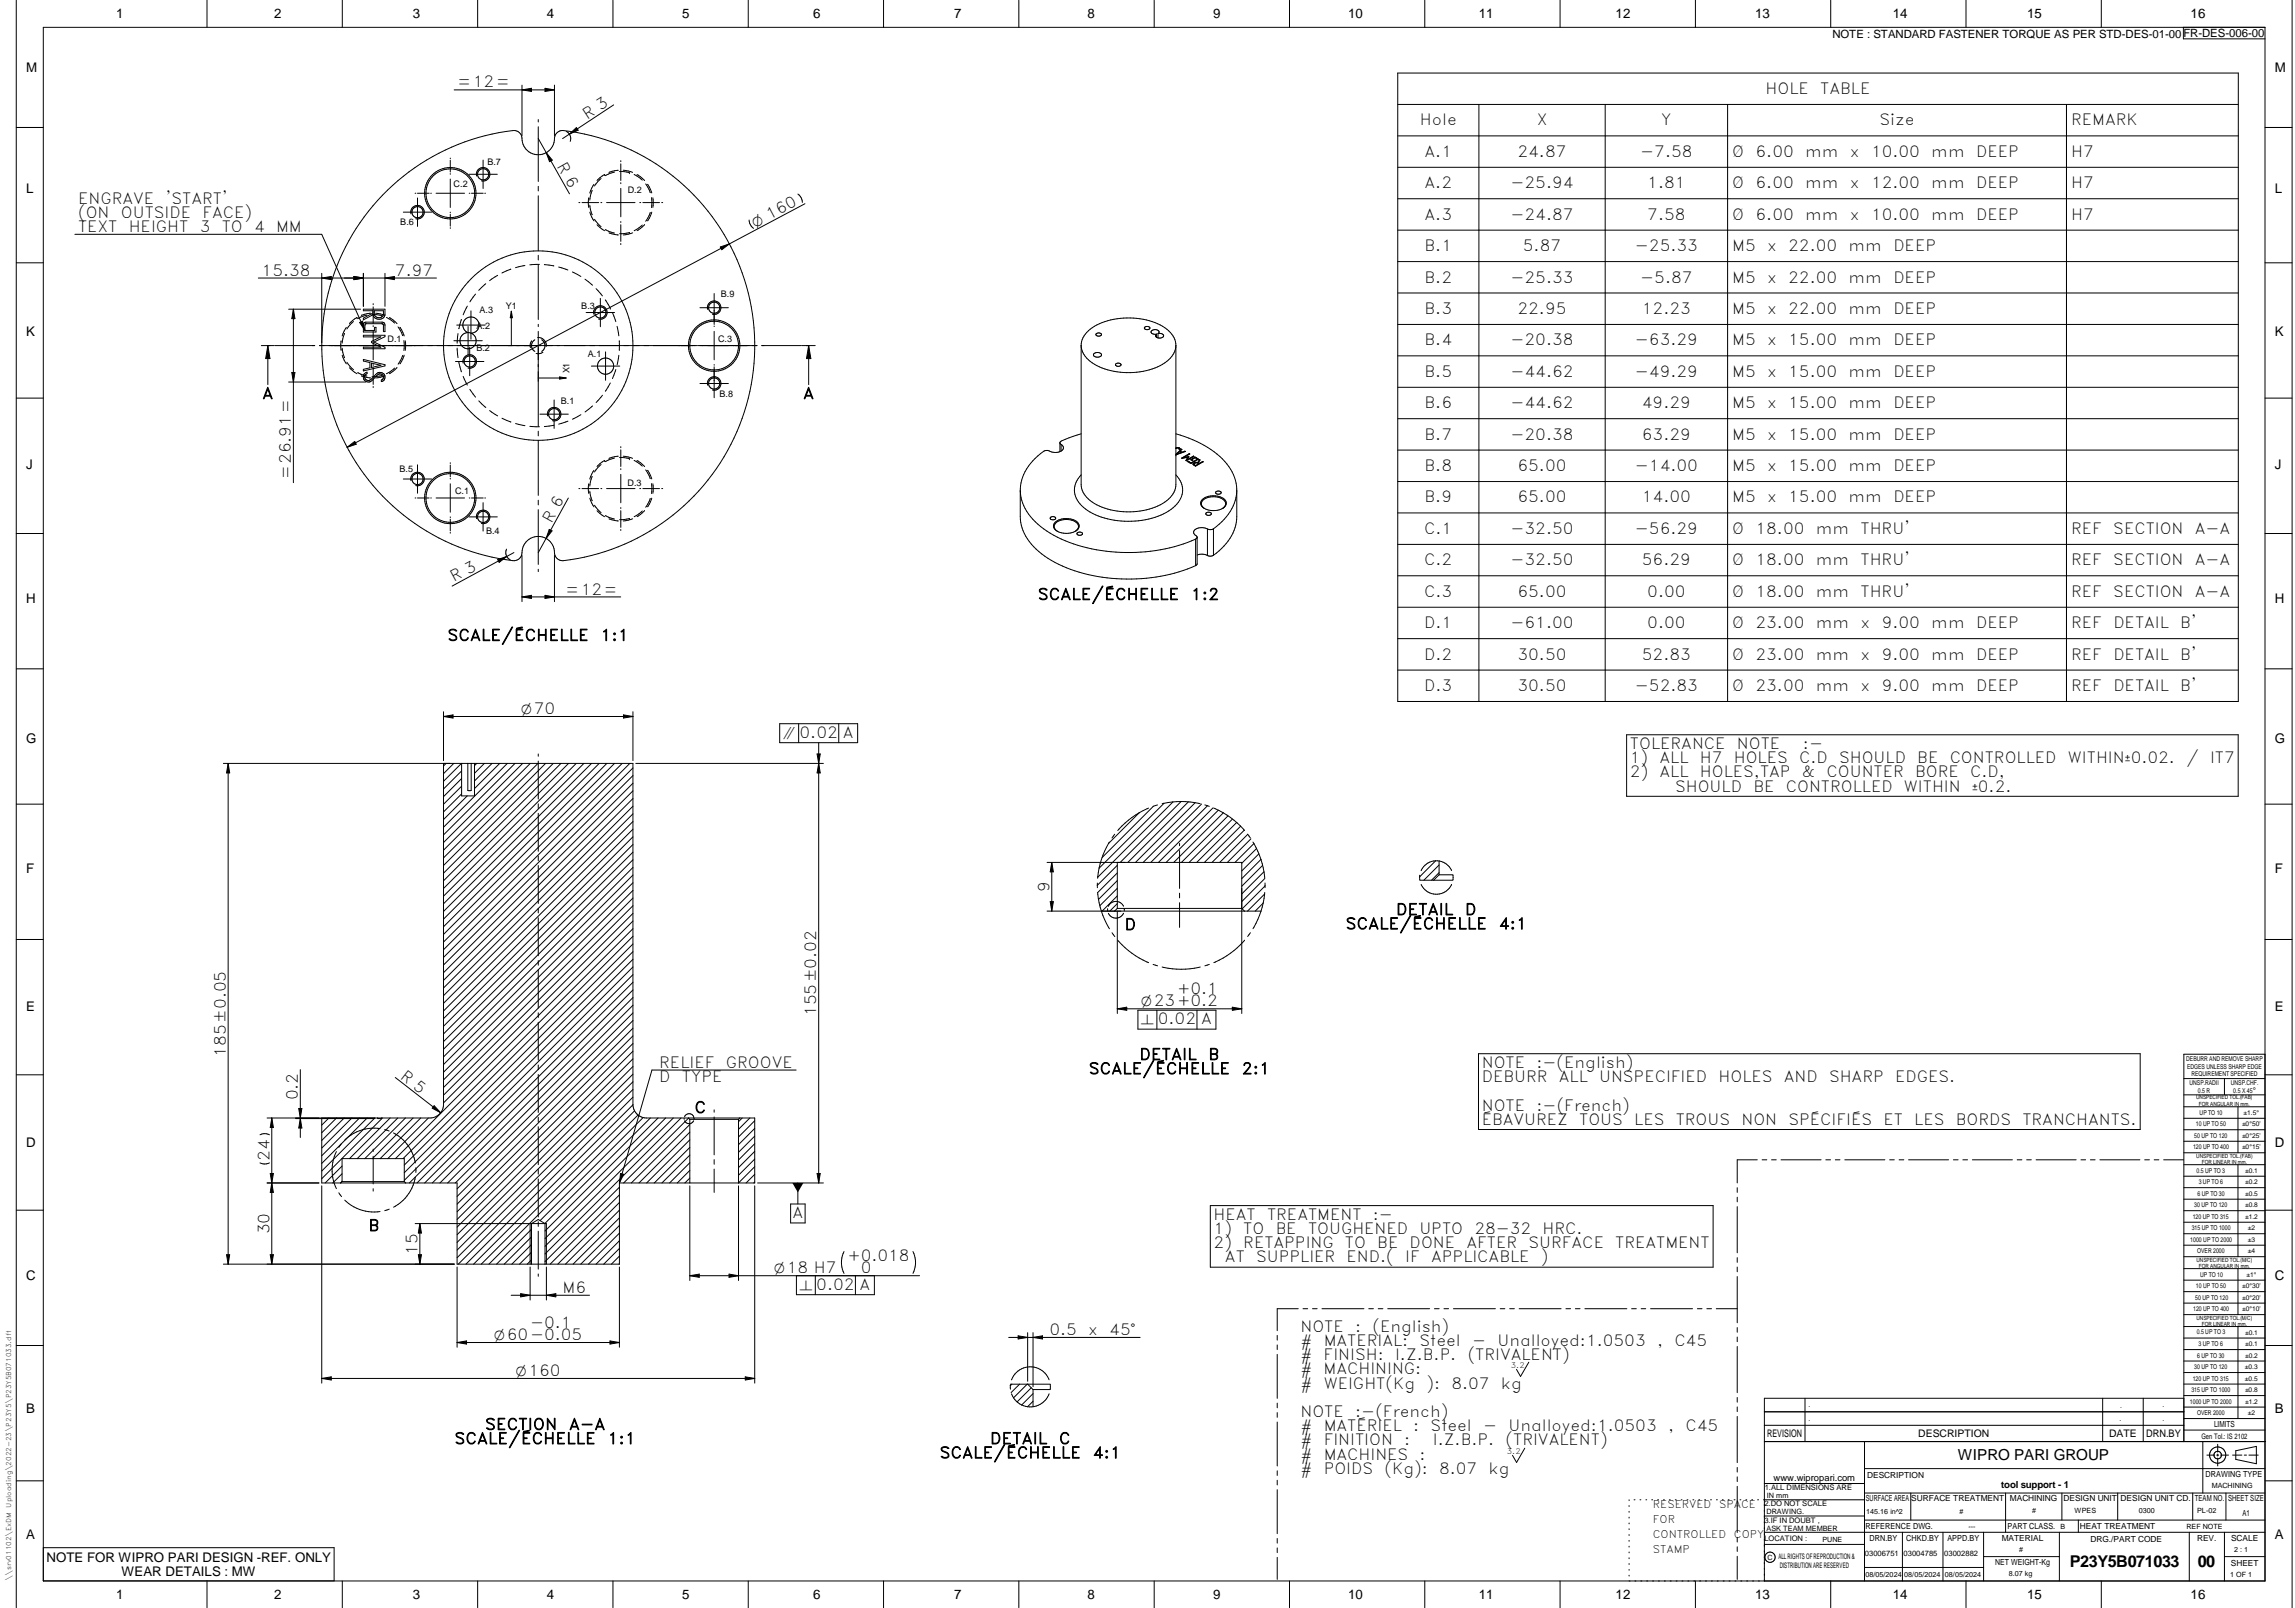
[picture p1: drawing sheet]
<svg xmlns="http://www.w3.org/2000/svg" width="848mm" height="594mm" viewBox="0 0 848 594" stroke-linecap="round" stroke-linejoin="round" font-family="sans-serif">
<defs><g id="words">
<g font-size="6">
<text x="764.9" y="579">P23Y5B071033</text>
<text x="812.1" y="578.9">00</text>
</g>
<g font-size="5.7">
<text x="169.1" y="32.3">=12=</text>
<text x="652.5" y="34.7">HOLE</text>
<text x="672.7" y="34.7">TABLE</text>
<text x="216.9" y="44.2" transform="rotate(-33 216.9 44.2)">R 3</text>
<text x="524.7" y="46.3">Hole</text>
<text x="567.9" y="46.3">X</text>
<text x="613.9" y="46.3">Y</text>
<text x="694.5" y="46.3">Size</text>
<text x="765.4" y="46.3">REMARK</text>
<text x="526.4" y="57.9">A.1</text>
<text x="560.8" y="57.9">24.87</text>
<text x="606.1" y="57.9">-7.58</text>
<text x="640.1" y="57.9">Ø</text>
<text x="648.7" y="57.9">6.00</text>
<text x="667" y="57.9">mm</text>
<text x="683.6" y="57.9">x</text>
<text x="691.4" y="57.9">10.00</text>
<text x="713.6" y="57.9">mm</text>
<text x="730.2" y="57.9">DEEP</text>
<text x="765.4" y="57.9">H7</text>
<text x="205.7" y="61.4" transform="rotate(61 205.7 61.4)">R 6</text>
<text x="526.4" y="69.5">A.2</text>
<text x="558.2" y="69.5">-25.94</text>
<text x="608.7" y="69.5">1.81</text>
<text x="640.1" y="69.5">Ø</text>
<text x="648.7" y="69.5">6.00</text>
<text x="667" y="69.5">mm</text>
<text x="683.6" y="69.5">x</text>
<text x="691.4" y="69.5">12.00</text>
<text x="713.6" y="69.5">mm</text>
<text x="730.2" y="69.5">DEEP</text>
<text x="765.4" y="69.5">H7</text>
<text x="28.9" y="75.2">ENGRAVE</text>
<text x="61.2" y="75.2">'START'</text>
<text x="28.9" y="80.5">(ON</text>
<text x="44.7" y="80.5">OUTSIDE</text>
<text x="74.8" y="80.5">FACE)</text>
<text x="526.4" y="81.2">A.3</text>
<text x="558.2" y="81.2">-24.87</text>
<text x="608.7" y="81.2">7.58</text>
<text x="640.1" y="81.2">Ø</text>
<text x="648.7" y="81.2">6.00</text>
<text x="667" y="81.2">mm</text>
<text x="683.6" y="81.2">x</text>
<text x="691.4" y="81.2">10.00</text>
<text x="713.6" y="81.2">mm</text>
<text x="730.2" y="81.2">DEEP</text>
<text x="765.4" y="81.2">H7</text>
<text x="28.9" y="85.7">TEXT</text>
<text x="47.6" y="85.7">HEIGHT</text>
<text x="73.8" y="85.7">3</text>
<text x="81.9" y="85.7">TO</text>
<text x="93.9" y="85.7">4</text>
<text x="102" y="85.7">MM</text>
<text x="526.4" y="92.8">B.1</text>
<text x="562.8" y="92.8">5.87</text>
<text x="604.2" y="92.8">-25.33</text>
<text x="640.1" y="92.8">M5</text>
<text x="653" y="92.8">x</text>
<text x="660.8" y="92.8">22.00</text>
<text x="683.1" y="92.8">mm</text>
<text x="699.7" y="92.8">DEEP</text>
<text x="96.7" y="101.9">15.38</text>
<text x="146" y="101.9">7.97</text>
<text x="526.4" y="104.4">B.2</text>
<text x="558.2" y="104.4">-25.33</text>
<text x="606.1" y="104.4">-5.87</text>
<text x="640.1" y="104.4">M5</text>
<text x="653" y="104.4">x</text>
<text x="660.8" y="104.4">22.00</text>
<text x="683.1" y="104.4">mm</text>
<text x="699.7" y="104.4">DEEP</text>
<text x="526.4" y="116">B.3</text>
<text x="560.8" y="116">22.95</text>
<text x="606.8" y="116">12.23</text>
<text x="640.1" y="116">M5</text>
<text x="653" y="116">x</text>
<text x="660.8" y="116">22.00</text>
<text x="683.1" y="116">mm</text>
<text x="699.7" y="116">DEEP</text>
<text x="526.4" y="127.6">B.4</text>
<text x="558.2" y="127.6">-20.38</text>
<text x="604.2" y="127.6">-63.29</text>
<text x="640.1" y="127.6">M5</text>
<text x="653" y="127.6">x</text>
<text x="660.8" y="127.6">15.00</text>
<text x="683.1" y="127.6">mm</text>
<text x="699.7" y="127.6">DEEP</text>
<text x="526.4" y="139.2">B.5</text>
<text x="558.2" y="139.2">-44.62</text>
<text x="604.2" y="139.2">-49.29</text>
<text x="640.1" y="139.2">M5</text>
<text x="653" y="139.2">x</text>
<text x="660.8" y="139.2">15.00</text>
<text x="683.1" y="139.2">mm</text>
<text x="699.7" y="139.2">DEEP</text>
<text x="96.9" y="147.3">A</text>
<text x="296.8" y="147.3">A</text>
<text x="526.4" y="150.8">B.6</text>
<text x="558.2" y="150.8">-44.62</text>
<text x="606.8" y="150.8">49.29</text>
<text x="640.1" y="150.8">M5</text>
<text x="653" y="150.8">x</text>
<text x="660.8" y="150.8">15.00</text>
<text x="683.1" y="150.8">mm</text>
<text x="699.7" y="150.8">DEEP</text>
<text x="526.4" y="162.4">B.7</text>
<text x="558.2" y="162.4">-20.38</text>
<text x="606.8" y="162.4">63.29</text>
<text x="640.1" y="162.4">M5</text>
<text x="653" y="162.4">x</text>
<text x="660.8" y="162.4">15.00</text>
<text x="683.1" y="162.4">mm</text>
<text x="699.7" y="162.4">DEEP</text>
<text x="107.5" y="177.1" transform="rotate(-90 107.5 177.1)">=26.91=</text>
<text x="526.4" y="174">B.8</text>
<text x="560.8" y="174">65.00</text>
<text x="604.2" y="174">-14.00</text>
<text x="640.1" y="174">M5</text>
<text x="653" y="174">x</text>
<text x="660.8" y="174">15.00</text>
<text x="683.1" y="174">mm</text>
<text x="699.7" y="174">DEEP</text>
<text x="526.4" y="185.6">B.9</text>
<text x="560.8" y="185.6">65.00</text>
<text x="606.8" y="185.6">14.00</text>
<text x="640.1" y="185.6">M5</text>
<text x="653" y="185.6">x</text>
<text x="660.8" y="185.6">15.00</text>
<text x="683.1" y="185.6">mm</text>
<text x="699.7" y="185.6">DEEP</text>
<text x="203.8" y="193.4" transform="rotate(-61 203.8 193.4)">R 6</text>
<text x="526.3" y="197.2">C.1</text>
<text x="558.2" y="197.2">-32.50</text>
<text x="604.2" y="197.2">-56.29</text>
<text x="640.1" y="197.2">Ø</text>
<text x="648.7" y="197.2">18.00</text>
<text x="671" y="197.2">mm</text>
<text x="687.6" y="197.2">THRU'</text>
<text x="765.4" y="197.2">REF</text>
<text x="780.9" y="197.2">SECTION</text>
<text x="811.1" y="197.2">A-A</text>
<text x="526.3" y="208.9">C.2</text>
<text x="558.2" y="208.9">-32.50</text>
<text x="606.8" y="208.9">56.29</text>
<text x="640.1" y="208.9">Ø</text>
<text x="648.7" y="208.9">18.00</text>
<text x="671" y="208.9">mm</text>
<text x="687.6" y="208.9">THRU'</text>
<text x="765.4" y="208.9">REF</text>
<text x="780.9" y="208.9">SECTION</text>
<text x="811.1" y="208.9">A-A</text>
<text x="167.7" y="215.2" transform="rotate(-28 167.7 215.2)">R 3</text>
<text x="208.9" y="219.6">=12=</text>
<text x="383.5" y="221.6">SCALE/ÉCHELLE</text>
<text x="440.1" y="221.6">1:2</text>
<text x="526.3" y="220.5">C.3</text>
<text x="560.8" y="220.5">65.00</text>
<text x="608.7" y="220.5">0.00</text>
<text x="640.1" y="220.5">Ø</text>
<text x="648.7" y="220.5">18.00</text>
<text x="671" y="220.5">mm</text>
<text x="687.6" y="220.5">THRU'</text>
<text x="765.4" y="220.5">REF</text>
<text x="780.9" y="220.5">SECTION</text>
<text x="811.1" y="220.5">A-A</text>
<text x="526.3" y="232.1">D.1</text>
<text x="558.2" y="232.1">-61.00</text>
<text x="608.7" y="232.1">0.00</text>
<text x="640.1" y="232.1">Ø</text>
<text x="648.7" y="232.1">23.00</text>
<text x="671" y="232.1">mm</text>
<text x="687.6" y="232.1">x</text>
<text x="695.4" y="232.1">9.00</text>
<text x="713.7" y="232.1">mm</text>
<text x="730.3" y="232.1">DEEP</text>
<text x="765.4" y="232.1">REF</text>
<text x="781" y="232.1">DETAIL</text>
<text x="805.6" y="232.1">B'</text>
<text x="165.4" y="236.7">SCALE/ÉCHELLE</text>
<text x="221.9" y="236.7">1:1</text>
<text x="526.3" y="243.7">D.2</text>
<text x="560.8" y="243.7">30.50</text>
<text x="606.8" y="243.7">52.83</text>
<text x="640.1" y="243.7">Ø</text>
<text x="648.7" y="243.7">23.00</text>
<text x="671" y="243.7">mm</text>
<text x="687.6" y="243.7">x</text>
<text x="695.4" y="243.7">9.00</text>
<text x="713.7" y="243.7">mm</text>
<text x="730.3" y="243.7">DEEP</text>
<text x="765.4" y="243.7">REF</text>
<text x="781" y="243.7">DETAIL</text>
<text x="805.6" y="243.7">B'</text>
<text x="526.3" y="255.3">D.3</text>
<text x="560.8" y="255.3">30.50</text>
<text x="604.2" y="255.3">-52.83</text>
<text x="640.1" y="255.3">Ø</text>
<text x="648.7" y="255.3">23.00</text>
<text x="671" y="255.3">mm</text>
<text x="687.6" y="255.3">x</text>
<text x="695.4" y="255.3">9.00</text>
<text x="713.7" y="255.3">mm</text>
<text x="730.3" y="255.3">DEEP</text>
<text x="765.4" y="255.3">REF</text>
<text x="781" y="255.3">DETAIL</text>
<text x="805.6" y="255.3">B'</text>
<text x="295.5" y="272.6">0.02 A</text>
<text x="602.3" y="276.7">TOLERANCE</text>
<text x="602.3" y="282">1)</text>
<text x="613.3" y="282">ALL</text>
<text x="628.2" y="282">H7</text>
<text x="640.7" y="282">HOLES</text>
<text x="641.9" y="276.7">NOTE</text>
<text x="664.8" y="282">C.D</text>
<text x="666.2" y="276.7">:-</text>
<text x="679.6" y="282">SHOULD</text>
<text x="708.5" y="282">BE</text>
<text x="720.5" y="282">CONTROLLED</text>
<text x="764.2" y="282">WITHINu0.02.</text>
<text x="807.9" y="282">/</text>
<text x="816.7" y="282">IT7</text>
<text x="602.3" y="287.2">2)</text>
<text x="613.2" y="287.2">ALL</text>
<text x="628.1" y="287.2">HOLES,TAP</text>
<text x="665.9" y="287.2">&amp;</text>
<text x="675" y="287.2">COUNTER</text>
<text x="707.7" y="287.2">BORE</text>
<text x="728" y="287.2">C.D,</text>
<text x="619" y="292.5">SHOULD</text>
<text x="647.9" y="292.5">BE</text>
<text x="659.9" y="292.5">CONTROLLED</text>
<text x="703.6" y="292.5">WITHIN</text>
<text x="387.8" y="329.6" transform="rotate(-90 387.8 329.6)">9</text>
<text x="515.9" y="338">DETAIL</text>
<text x="541.4" y="338">D</text>
<text x="415.6" y="343.6">D</text>
<text x="497.2" y="343.3">SCALE/ÉCHELLE</text>
<text x="553.8" y="343.3">4:1</text>
<text x="435" y="367.3">+0.1</text>
<text x="301.6" y="375.4" transform="rotate(-90 301.6 375.4)">155±0.02</text>
<text x="427.9" y="378.5">0.02 A</text>
<text x="83.4" y="390.4" transform="rotate(-90 83.4 390.4)">185±0.05</text>
<text x="243.6" y="394.5">RELIEF</text>
<text x="268.3" y="394.5">GROOVE</text>
<text x="421" y="391.6">DETAIL</text>
<text x="446.5" y="391.6">B</text>
<text x="547.6" y="394.6">NOTE</text>
<text x="567.8" y="394.6">:-(English)</text>
<text x="147.6" y="398.1" transform="rotate(38 147.6 398.1)">R 5</text>
<text x="243.6" y="399.7">D</text>
<text x="252" y="399.7">TYPE</text>
<text x="402.3" y="396.8">SCALE/ÉCHELLE</text>
<text x="458.9" y="396.8">2:1</text>
<text x="547.6" y="399.8">DEBURR</text>
<text x="576" y="399.8">ALL</text>
<text x="590.9" y="399.8">UNSPECIFIED</text>
<text x="635.1" y="399.8">HOLES</text>
<text x="659.2" y="399.8">AND</text>
<text x="675.9" y="399.8">SHARP</text>
<text x="700.3" y="399.8">EDGES.</text>
<text x="110.1" y="406.6" transform="rotate(-90 110.1 406.6)">0.2</text>
<text x="256.6" y="411.2">C</text>
<text x="547.6" y="410.3">NOTE</text>
<text x="567.8" y="410.3">:-(French)</text>
<text x="547.6" y="415.6">ÉBAVUREZ</text>
<text x="583.6" y="415.6">TOUS</text>
<text x="603.9" y="415.6">LES</text>
<text x="619.2" y="415.6">TROUS</text>
<text x="643.5" y="415.6">NON</text>
<text x="660.9" y="415.6">SPÉCIFIÉS</text>
<text x="696" y="415.6">ET</text>
<text x="707.4" y="415.6">LES</text>
<text x="722.7" y="415.6">BORDS</text>
<text x="747.3" y="415.6">TRANCHANTS.</text>
<text x="99.6" y="429" transform="rotate(-90 99.6 429)">24</text>
<text x="99.6" y="456" transform="rotate(-90 99.6 456)">30</text>
<text x="136.2" y="454.8">B</text>
<text x="292.9" y="450.1">A</text>
<text x="448.5" y="450.7">HEAT</text>
<text x="448.5" y="455.9">1)</text>
<text x="459.4" y="455.9">TO</text>
<text x="468.2" y="450.7">TREATMENT</text>
<text x="471.4" y="455.9">BE</text>
<text x="483.4" y="455.9">TOUGHENED</text>
<text x="507.3" y="450.7">:-</text>
<text x="524.5" y="455.9">UPTO</text>
<text x="544.9" y="455.9">28-32</text>
<text x="570" y="455.9">HRC.</text>
<text x="448.5" y="461.2">2)</text>
<text x="459.4" y="461.2">RETAPPING</text>
<text x="497" y="461.2">TO</text>
<text x="508.9" y="461.2">BE</text>
<text x="520.9" y="461.2">DONE</text>
<text x="541.9" y="461.2">AFTER</text>
<text x="564.8" y="461.2">SURFACE</text>
<text x="596.9" y="461.2">TREATMENT</text>
<text x="154.3" y="463.5" transform="rotate(-90 154.3 463.5)">15</text>
<text x="313.1" y="465.9">+0.018</text>
<text x="452.7" y="466.4">AT</text>
<text x="464.2" y="466.4">SUPPLIER</text>
<text x="497.6" y="466.4">END.(</text>
<text x="519.3" y="466.4">IF</text>
<text x="528.9" y="466.4">APPLICABLE</text>
<text x="569.4" y="466.4">)</text>
<text x="318.1" y="470.5">0</text>
<text x="207.9" y="477.7">M6</text>
<text x="301.6" y="476.6">0.02 A</text>
<text x="195.9" y="490.6">-0.1</text>
<text x="387.8" y="493.2">0.5</text>
<text x="402.1" y="493.2">x</text>
<text x="409.9" y="493.2">45°</text>
<text x="480.6" y="492">NOTE</text>
<text x="480.6" y="497.3">#</text>
<text x="489.1" y="497.3">MATERIAL:</text>
<text x="500.8" y="492">:</text>
<text x="507.2" y="492">(English)</text>
<text x="524.6" y="497.3">Steel</text>
<text x="544" y="497.3">-</text>
<text x="553.4" y="497.3">Unalloyed:1.0503</text>
<text x="612.3" y="497.3">,</text>
<text x="618.7" y="497.3">C45</text>
<text x="480.6" y="502.5">#</text>
<text x="489.1" y="502.5">FINISH:</text>
<text x="515.5" y="502.5">I.Z.B.P.</text>
<text x="542.4" y="502.5">(TRIVALENT)</text>
<text x="480.6" y="507.8">#</text>
<text x="489.1" y="507.8">MACHINING:</text>
<text x="480.6" y="513">#</text>
<text x="489.1" y="513">WEIGHT(Kg</text>
<text x="527.1" y="513">):</text>
<text x="536.4" y="513">8.07</text>
<text x="554.7" y="513">kg</text>
<text x="480.6" y="523.5">NOTE</text>
<text x="500.8" y="523.5">:-(French)</text>
<text x="167.9" y="533.5">SCALE/ÉCHELLE</text>
<text x="179.2" y="528.2">SECTION</text>
<text x="210.3" y="528.2">A-A</text>
<text x="224.5" y="533.5">1:1</text>
<text x="365.8" y="533.5">DETAIL</text>
<text x="391.3" y="533.5">C</text>
<text x="480.6" y="528.8">#</text>
<text x="489.1" y="528.8">MATÉRIEL</text>
<text x="522.2" y="528.8">:</text>
<text x="528.7" y="528.8">Steel</text>
<text x="548.1" y="528.8">-</text>
<text x="557.5" y="528.8">Unalloyed:1.0503</text>
<text x="616.4" y="528.8">,</text>
<text x="622.8" y="528.8">C45</text>
<text x="347.2" y="538.7">SCALE/ÉCHELLE</text>
<text x="403.8" y="538.7">4:1</text>
<text x="480.6" y="534">#</text>
<text x="480.6" y="539.3">#</text>
<text x="489.1" y="534">FINITION</text>
<text x="489.1" y="539.3">MACHINES</text>
<text x="518.9" y="534">:</text>
<text x="524.6" y="539.3">:</text>
<text x="529.5" y="534">I.Z.B.P.</text>
<text x="556.4" y="534">(TRIVALENT)</text>
<text x="480.6" y="544.5">#</text>
<text x="489.1" y="544.5">POIDS</text>
<text x="511.6" y="544.5">(Kg):</text>
<text x="531.8" y="544.5">8.07</text>
<text x="550.1" y="544.5">kg</text>
</g>
<text font-size="5.6" x="723.5" y="539.3">WIPRO PARI GROUP</text>
<g font-size="5.4">
<text x="279" y="84.1" transform="rotate(-28 279 84.1)">O 160</text>
<text x="192.6" y="263.8">O70</text>
<text x="289.4" y="272.6">i</text>
<text x="728.8" y="292.5">u0.2.</text>
<text x="421.7" y="371.8">O23+0.2</text>
<text x="421.6" y="378.5">n</text>
<text x="286" y="470.5">O18 H7</text>
<text x="295.4" y="476.6">n</text>
<text x="182.6" y="495.1">O60-0.05</text>
<text x="190.6" y="508.4">O160</text>
</g>
<g font-size="4.9">
<text x="42.9" y="6.7">1</text>
<text x="101.4" y="6.8">2</text>
<text x="152.5" y="6.8">3</text>
<text x="202.1" y="6.8">4</text>
<text x="252.1" y="6.8">5</text>
<text x="300.5" y="6.8">6</text>
<text x="352.6" y="6.8">7</text>
<text x="401.9" y="6.8">8</text>
<text x="448.4" y="6.8">9</text>
<text x="498.2" y="6.8">10</text>
<text x="546.4" y="6.8">11</text>
<text x="597" y="6.8">12</text>
<text x="648.5" y="6.6">13</text>
<text x="699.5" y="6.6">14</text>
<text x="749" y="6.8">15</text>
<text x="809.5" y="6.6">16</text>
<text x="9.6" y="26.7">M</text>
<text x="840.6" y="26.7">M</text>
<text x="9.6" y="71.4">L</text>
<text x="840.6" y="71.4">L</text>
<text x="9.6" y="124.2">K</text>
<text x="840.6" y="124.2">K</text>
<text x="9.6" y="173.4">J</text>
<text x="840.6" y="173.4">J</text>
<text x="9.6" y="222.7">H</text>
<text x="840.6" y="222.7">H</text>
<text x="9.6" y="274.3">G</text>
<text x="840.6" y="274.3">G</text>
<text x="9.6" y="322.7">F</text>
<text x="840.6" y="322.7">F</text>
<text x="9.6" y="373.4">E</text>
<text x="840.6" y="373.4">E</text>
<text x="9.6" y="423.8">D</text>
<text x="840.6" y="423.8">D</text>
<text x="9.6" y="472.9">C</text>
<text x="840.6" y="472.9">C</text>
<text x="9.6" y="522.1">B</text>
<text x="840.6" y="522.1">B</text>
<text x="9.6" y="568.7">A</text>
<text x="840.6" y="568.7">A</text>
<text x="17.2" y="577">NOTE FOR WIPRO PARI DESIGN -REF. ONLY</text>
<text x="44.9" y="582.3">WEAR DETAILS : MW</text>
<text x="42.9" y="590.7">1</text>
<text x="101.4" y="590.8">2</text>
<text x="152.5" y="590.8">3</text>
<text x="202.1" y="590.8">4</text>
<text x="252.1" y="590.8">5</text>
<text x="300.5" y="590.8">6</text>
<text x="352.6" y="590.8">7</text>
<text x="401.9" y="590.8">8</text>
<text x="448.4" y="590.8">9</text>
<text x="498.2" y="590.8">10</text>
<text x="546.4" y="590.8">11</text>
<text x="597" y="590.8">12</text>
<text x="648.5" y="590.6">13</text>
<text x="699.5" y="590.6">14</text>
<text x="749" y="590.8">15</text>
<text x="809.5" y="590.6">16</text>
</g>
<text font-size="4.2" x="677.1" y="13.9">NOTE : STANDARD FASTENER TORQUE AS PER STD-DES-01-00FR-DES-006-00</text>
<g font-size="3.9">
<text x="610.8" y="557.1">RESERVED</text>
<text x="635.3" y="557.1">SPACE</text>
<text x="610.8" y="562.7">FOR</text>
<text x="610.8" y="568.3">CONTROLLED</text>
<text x="640.7" y="568.3">COPY</text>
<text x="610.8" y="573.9">STAMP</text>
</g>
<g font-size="3.8">
<text x="653.1" y="530.9">REVISION</text>
<text x="708.9" y="530.9">DESCRIPTION</text>
<text x="779.4" y="530.9">DATE</text>
<text x="793.1" y="530.9">DRN.BY</text>
</g>
<text font-size="3.6" x="739.5" y="549.9">tool support - 1</text>
<text font-size="3.5" x="655.4" y="547.1">www.wipropari.com</text>
<g font-size="3.4">
<text x="180.1" y="61">B.7</text>
<text x="167.6" y="69.1">C.2</text>
<text x="232" y="71.3">D.2</text>
<text x="147.9" y="83.3">B.6</text>
<text x="214.8" y="114">B.3</text>
<text x="266.4" y="109.9">B.9</text>
<text x="177.2" y="115.6">A.3</text>
<text x="186.9" y="114.2">Y1</text>
<text x="176.1" y="121.4">A.2</text>
<text x="143.2" y="126.4">D.1</text>
<text x="176" y="129.8">B.2</text>
<text x="217.3" y="131.8">A.1</text>
<text x="265.3" y="126.2">C.3</text>
<text x="210.4" y="138" transform="rotate(-90 210.4 138)">X1</text>
<text x="207.2" y="149.2">B.1</text>
<text x="265.9" y="146.7">B.8</text>
<text x="147.6" y="174.2">B.5</text>
<text x="231.9" y="179.7">D.3</text>
<text x="168.2" y="182.3">C.1</text>
<text x="179.6" y="197.2">B.4</text>
</g>
<g font-size="3.1">
<text x="818.2" y="527.3">LIMITS</text>
<text x="815" y="545.5">DRAWING TYPE</text>
<text x="690" y="546.1">DESCRIPTION</text>
<text x="689.5" y="554.7">SURFACE AREA</text>
<text x="706.3" y="554.7">SURFACE TREATMENT</text>
<text x="742.7" y="554.7">MACHINING</text>
<text x="762.5" y="554.7">DESIGN UNIT</text>
<text x="783.6" y="554.7">DESIGN UNIT CD.</text>
<text x="811" y="554.5">TEAM NO.</text>
<text x="823.3" y="554.5">SHEET SIZE</text>
<text x="828.6" y="559.9">A1</text>
<text x="689.4" y="564.9">REFERENCE DWG.</text>
<text x="690.9" y="569.3">DRN.BY</text>
<text x="704.4" y="569.3">CHKD.BY</text>
<text x="719.6" y="569.3">APPD.BY</text>
<text x="739.7" y="569.2">MATERIAL</text>
<text x="741.9" y="564.8">PART CLASS.</text>
<text x="768.6" y="564.8">HEAT TREATMENT</text>
<text x="772.5" y="569.7">DRG./PART CODE</text>
<text x="811.9" y="569.4">REV.</text>
<text x="824.4" y="569.4">SCALE</text>
<text x="737.3" y="578.1">NET WEIGHT-Kg</text>
<text x="824.4" y="578.5">SHEET</text>
</g>
<text font-size="3" x="832.5" y="403.9">°</text>
<g font-size="2.8">
<text x="558.3" y="505.5">3.2</text>
<text x="813.5" y="531.5">Gen Tol.: IS 2102</text>
<text x="556.9" y="537.3">3.2</text>
<text x="652.1" y="550.5">1.ALL DIMENSIONS ARE</text>
<text x="652" y="556.5">2.DO NOT SCALE</text>
<text x="652" y="562.5">3.IF IN DOUBT ,</text>
<text x="652" y="569.3">LOCATION :</text>
<text x="657.2" y="575.8">ALL RIGHTS OF REPRODUCTION &amp;</text>
<text x="689.1" y="575">03006751</text>
<text x="703.4" y="575">03004785</text>
<text x="718.5" y="575">03002882</text>
<text x="657.7" y="579.2">DISTRIBUTION ARE RESERVED</text>
</g>
<g font-size="2.7">
<text x="817.3" y="549.9">MACHINING</text>
<text x="652.9" y="553.5">IN mm</text>
<text x="652.8" y="559.5">DRAWING.</text>
<text x="689.6" y="559.2">145.16 in^2</text>
<text x="724.1" y="559.3">#</text>
<text x="751" y="559.1">#</text>
<text x="766.6" y="559">WPES</text>
<text x="790.4" y="558.9">0300</text>
<text x="811.9" y="558.8">PL-02</text>
<text x="652.8" y="565.6">ASK TEAM MEMBER</text>
<text x="673.4" y="569.7">PUNE</text>
<text x="727.4" y="565">---</text>
<text x="761.5" y="564.9">B</text>
<text x="808" y="564.9">REF NOTE</text>
<text x="746.2" y="573.3">#</text>
<text x="825.6" y="573.5">2 : 1</text>
<text x="653.1" y="576.3">C</text>
<text x="689.4" y="582.5">08/05/2024</text>
<text x="703.7" y="582.5">08/05/2024</text>
<text x="718.7" y="582.7">08/05/2024</text>
<text x="742.3" y="582.2">8.07 kg</text>
<text x="824.2" y="582.4">1 OF 1</text>
</g>
<g font-size="2.5">
<text x="812.2" y="403.7">0.5 R</text>
<text x="825.3" y="403.9">0.5 X 45</text>
<text x="812.4" y="497.2">3 UP TO 6</text>
<text x="811.9" y="501.5">6 UP TO 30</text>
<text x="810.8" y="505.8">30 UP TO 120</text>
<text x="668.4" y="519.9">.</text>
<text x="783.5" y="520">.</text>
<text x="799.1" y="519.9">.</text>
<text x="668.4" y="525">.</text>
<text x="783.3" y="524.8">.</text>
<text x="799.1" y="524.8">.</text>
</g>
<g font-size="2.4">
<text x="807.9" y="392.1">DEBURR AND REMOVE SHARP</text>
<text x="808.2" y="394.8">EDGES UNLESS SHARP EDGE</text>
<text x="809.1" y="401">UNSP.RADII</text>
<text x="809.8" y="397.6">REQUIREMENT SPECIFIED</text>
<text x="824.4" y="400.7">UNSP.CHF.</text>
<text x="812.8" y="411.8">UP TO 10</text>
<text x="829.1" y="411.9">±1.5°</text>
<text x="811.4" y="416.1">10 UP TO 50</text>
<text x="828.5" y="416.1">±0°50'</text>
<text x="810.4" y="424.6">120 UP TO 400</text>
<text x="810.9" y="420.3">50 UP TO 120</text>
<text x="828.5" y="424.6">±0°15'</text>
<text x="828.5" y="420.4">±0°25'</text>
<text x="811.7" y="433.2">0.5 UP TO 3</text>
<text x="812.5" y="437.5">3 UP TO 6</text>
<text x="829.6" y="437.5">±0.2</text>
<text x="829.6" y="433.2">±0.1</text>
<text x="812" y="441.7">6 UP TO 30</text>
<text x="829.6" y="441.8">±0.5</text>
<text x="810.9" y="446">30 UP TO 120</text>
<text x="829.6" y="446">±0.8</text>
<text x="809.9" y="454.5">315 UP TO 1000</text>
<text x="810.3" y="450.3">120 UP TO 315</text>
<text x="829.6" y="450.3">±1.2</text>
<text x="830.7" y="454.5">±2</text>
<text x="809.4" y="458.7">1000 UP TO 2000</text>
<text x="830.6" y="458.7">±3</text>
<text x="811.9" y="463">OVER 2000</text>
<text x="830.7" y="463.1">±4</text>
<text x="813" y="471.7">UP TO 10</text>
<text x="830.1" y="471.7">±1°</text>
<text x="811.5" y="475.9">10 UP TO 50</text>
<text x="828.5" y="475.9">±0°30'</text>
<text x="810.5" y="484.4">120 UP TO 400</text>
<text x="811.2" y="480.1">50 UP TO 120</text>
<text x="828.5" y="484.4">±0°10'</text>
<text x="828.5" y="480.2">±0°20'</text>
<text x="811.8" y="493">0.5 UP TO 3</text>
<text x="829.6" y="493.1">±0.1</text>
<text x="829.6" y="497.3">±0.1</text>
<text x="829.6" y="501.5">±0.2</text>
<text x="829.6" y="505.8">±0.3</text>
<text x="809.8" y="514.3">315 UP TO 1000</text>
<text x="810.3" y="510.1">120 UP TO 315</text>
<text x="829.6" y="510.1">±0.5</text>
<text x="829.6" y="514.3">±0.8</text>
<text x="809.2" y="518.6">1000 UP TO 2000</text>
<text x="829.6" y="518.6">±1.2</text>
<text x="811.9" y="522.8">OVER 2000</text>
<text x="830.6" y="522.8">±2</text>
<text x="4.2" y="557" transform="rotate(-90 4.2 557)">Uploading\2022-23\P23Y5\P23Y5B071033.dft</text>
<text x="4.2" y="584.1" transform="rotate(-90 4.2 584.1)">\\srv01102\ExDM</text>
</g>
<g font-size="2.1">
<text x="811.6" y="406.2">UNSPECIFIED TOL.(FAB)</text>
<text x="812.5" y="408.6">FOR ANGULAR IN mm.</text>
<text x="811.6" y="427.8">UNSPECIFIED TOL.(FAB)</text>
<text x="813.7" y="430.1">FOR LINEAR IN mm.</text>
<text x="811.7" y="466.2">UNSPECIFIED TOL.(M/C)</text>
<text x="812.5" y="468.5">FOR ANGULAR IN mm.</text>
<text x="811.7" y="487.6">UNSPECIFIED TOL.(M/C)</text>
<text x="813.6" y="489.9">FOR LINEAR IN mm.</text>
</g>
</g></defs>
<g fill="none" stroke="#000" stroke-width=".37">
<path d="M6 .1v593.9M16 10.1h821v574h-821zM76.5 .1v10M126.5 .1v10M176.5 .1v10M226.5 .1v10M276.5 .1v10M326.5 .1v10M376.5 .1v10M426.5 .1v10M476.5 .1v10M526.5 .1v10"/>
<path d="M576.5 .1v10M626.5 .1v10M676.5 .1v10M726.5 .1v10M776.5 .1v10M806.8 10.1v4.3h30.2M847 .1v593.9M167.8 33.2h37.1M192.9 33.2l3.5-.6v1.2zM192.9 31.5v18.6M201.4 32.6l3.5 .6-3.5 .6zM204.9 31.5v18.6"/>
<path d="M226.8 38.8l-18.9 12.4M516.5 38.6h310.6M516.5 27h310.6v232.2h-310.6zM546.5 38.6v220.6M593.2 38.6v220.6M638.4 38.6v220.6M763.6 38.6v220.6M6 47.1h10M166.4 58.4v.3M166.4 59.2v4.4M178.5 59.1v10.5M198.9 51.2l11.5 20.4"/>
<path d="M198.9 44.2v.9M198.9 46.8v20.3M201.8 56.4l2.3 2.8-1 .5zM209.3 48.5a3 3 0 0 1 1.4 3.7M210.4 49.6l2.6-2.5 .7 1zM229.4 59.4v.3M516.5 50.2h310.6M837 47.1h10M149 78.4h10.5M151.9 79a2.5 2.5 0 0 1 2.2-3.1 2.5 2.5 0 0 1 2.7 2.7 2.5 2.5 0 0 1-3.2 2.2M153.4 71.4h.3M154.2 71.4h4.4"/>
<path d="M154.3 73.1v10.6M159.2 71.4h.2M161.1 71.4h10.6M166.4 64.1v.3M166.4 78.4v.2M166.4 79.2v4.3M166.4 66.1v10.5M173.3 64.4h10.5M173.4 71.4h.3M174.2 71.4h4.4M176.1 65a2.5 2.5 0 0 1 2.2-3.1 2.5 2.5 0 0 1 2.7 2.7 2.5 2.5 0 0 1-3.1 2.2M179.1 71.4h.3"/>
<path d="M198.9 68.8v1.7M198.9 72.3v20.3M213.9 74.8h.4M215.1 74.8h6.1M217.6 73.1v3.5M218 75.8l.8 3.6M218 78.4l1.5 3.2M218.8 70.4l-.8 3.5M219.5 68.1l-1.6 3.2M222 74.8h.4M222.1 66l-2.4 2.7M223.4 64.5l-2.8 2.2"/>
<path d="M223.4 64.5h.1M224.2 74.8h10.5M227.1 63.6l-3.5 1.3M228.5 62.9l-3.5 .8M228.9 63.4l3.7 .4M229.4 60.5v6.2M229.4 67.5v.4M229.4 69.6v10.5M230.3 62.9l3.5 .8M232.6 63.8h.1M234.3 64.5h.1M234.4 64.5l2.9 2"/>
<path d="M235.4 64.5l2.8 2.2M236.4 74.8h.4M237.6 74.8h6.1M238.6 67.9l1.7 3.3M239.3 68.1l1.6 3.2M240.3 78.5l-1.7 3.2M240.7 73v3.7M240.9 78.4l-1.6 3.2M241.3 73.1v3.5M244.5 74.8h.4M294.9 71.7l1.1 1.3 .5 1.8M297.5 75.3l-28 14.8"/>
<path d="M516.5 61.8h310.6M516.5 73.4h310.6M6 97.1h10M27.7 86.6h91.2l16 35.5M166.4 84.1v.3M188.8 99.4l-3.3 1.5M194 98.1l-3.5 .8M198.9 94.3v1.8M198.9 97.8v20.2M199.3 97.7l-3.5 .2M201.1 97.8l3.6 .5M206.4 98.7l3.4 1.1"/>
<path d="M219.7 81l2.4 2.8M220.6 83l2.8 2.2M223.7 84.8l3.4 1.3M225 86l3.5 .8M229.4 81.9v.3M229.4 83v6.2M229.4 90v.4M232.6 85.9l-3.6 .4M232.6 85.9h.1M233.8 86l-3.5 .8M237.4 83.1l-3 2.1M238.1 83.1l-2.7 2.1"/>
<path d="M238.2 83l-.1 .1M266.2 91.2l3.3-1.1-2.8 2.2zM269.5 90.1l-141.2 75.1M276.8 81.3l.5 1.7 1.2 1.4M516.5 85h310.6M516.5 96.6h310.6M837 97.1h10M95.5 102.7h65.8M106.7 114.2h26.5M108.4 114.2v64.1M108.4 114.2l.6 3.5h-1.2zM118.9 101v28a79.6 79.6 0 0 0 71.7 78.1 3.2 3.2 0 0 0 2.4-3.7 6 6 0 0 1 6.5-5.2 6 6 0 0 1 5.4 6.5 3 3 0 0 0 3.4 2.4 79.9 79.9 0 0 0 70.6-79.8 79.9 79.9 0 0 0-71.7-79 3.2 3.2 0 0 0-2.3 3.6 6 6 0 0 1-6.6 5.2 6 6 0 0 1-5.5-6.4 2.95 2.95 0 0 0-3.3-2.5 80 80 0 0 0-70.6 78.2"/>
<path d="M118.9 102.7l3.5-.5v1.1zM130.6 118.8l-2.4 2.7M130.8 102.2l3.5 .5-3.5 .6zM131.9 117.3h.1M131.9 117.3l-2.8 2.2M132.9 119.1l1.1-.4 .9 3.4zM134.3 114.2h8v1a2.29 2.29 0 0 1-1.7 2.7 2.29 2.29 0 0 1-2.8-1.6l-3.5 1.9v-.7l3.5-1.8v-.9h-3.5zM134.3 101v12.2M134.5 119.3l.7-.3h5.9a1.05 1.05 0 0 1 1.2 1.3v2.2h-.6v-2.4l-.3-.5h-6.3l-.2 .6v1.9h3.5v-1.2h.5v1.8h-4.6zM135.6 116.4l-3.4 1.3M137 115.7l-3.5 .8M137.4 116.2l3.7 .4"/>
<path d="M137.9 112.2v.4M137.9 113.4v6.1M138.3 114.8h3.4a1.83 1.83 0 0 1-1.7 2.6 1.83 1.83 0 0 1-1.7-2.6zM138.8 115.7l2.8 .6M141.1 116.6h.1M141.6 116.3l.7 .2M142.3 102.7l3.5-.5v1.1zM142.3 101v12.2M142.8 117.3l3 2.1M143.9 117.3l2.8 2.2M170.5 118l-.9 3.5M172.7 113.1l-1.5 3.2"/>
<path d="M174 114.9v10.4M175.7 108.6l-2.1 2.9M179.5 104.8l-2.6 2.5M183.9 101.7l-3 2M189 115l.4 2.4h-.8zM189 115v12.7M198.9 119.8v.9M211.5 100.5l3.2 1.7M216.2 103.1l2.7 2.3M216.6 115.5h10.5M219.4 116.1a2.51 2.51 0 0 1 2.3-3.1 2.51 2.51 0 0 1 2.7 2.7 2.51 2.51 0 0 1-3.2 2.2M220.3 106.6l2.3 2.7"/>
<path d="M221.8 110.2v10.5M223.7 110.8l1.8 3.1M225.5 113.9h.1M226.3 115.5l1.3 3.3M258.7 113.7h10.5M261.5 114.3a2.5 2.5 0 0 1 2.2-3.1 2.5 2.5 0 0 1 2.7 2.7 2.5 2.5 0 0 1-3.2 2.2M263.9 108.4v11.5M516.5 108.2h310.6M516.5 119.9h310.6M96.6 127.7h4.8M99 127.7v14.4M99 127.7l.8 4.8h-1.6z"/>
<path d="M101.6 127.7h14.7M107.8 137.6h1.2l-.6 3.5zM118 127.7h139.7M126 125.9v3.6M126.4 128.6l.9 3.6M126.4 131.2l1.6 3.2M127.3 123.2l-.9 3.6M128 120.9l-1.6 3.2M128.2 133.8l2.4 2.8M129.1 135.8l2.8 2.3M132.2 137.6l3.4 1.3M133.5 138.9l3.5 .7"/>
<path d="M134.3 123.9h8l-.1 .5-4 2 4 1.9 .1 .5h-8v-.5h6.4l-3.4-1.8v-.3l3.4-1.7h-6.4zM134.3 132.8l8 1.9v.5l-8 1.8v-.5l2.4-.6v-1.9l-2.4-.6zM134.6 138.2l1-.7v.5a1.37 1.37 0 0 0-.3 2.3 1.37 1.37 0 0 0 2.2-.5l.7-.7a2.33 2.33 0 0 1 3.4-1.1 1.69 1.69 0 0 1 .6 1.7 1.69 1.69 0 0 1-1.3 1.3v-.6a1.23 1.23 0 0 0 .5-1.9 1.23 1.23 0 0 0-2 .1l-1.7 1.8a1.91 1.91 0 0 1-2.6 .4 1.91 1.91 0 0 1-.5-2.6zM137.3 134.2l3.5 .8-3.5 .8zM137.9 120.3v.4M137.9 134.7v.3M137.9 135.8v6.2M137.9 122.4v10.5M141.1 138.7l-3.6 .5M141.1 138.7h.1M142.3 138.9l-3.5 .7M145.9 136l-3 2"/>
<path d="M146.7 135.8l-2.8 2.2M147.1 120.8l1.7 3.2M147.8 120.9l1.6 3.2M148.8 131.3l-1.7 3.3M149.2 125.8v3.7M149.4 131.2l-1.6 3.2M149.8 125.9v3.6M167.7 125.9h10.5M168.3 133.6h10.5M168.8 120.1h10.5M168.9 128.6l.3 3.5M169.2 123.2l-.3 3.6"/>
<path d="M169.6 133.9l.9 3.5M171.2 134.2a2.5 2.5 0 0 1 2.2-3.1 2.5 2.5 0 0 1 2.7 2.7 2.5 2.5 0 0 1-3.2 2.2M171.2 139.1l1.5 3.2M172.9 122.9a3 3 0 0 1-1-4.9 3 3 0 0 1 4.9 .9 3 3 0 0 1-2.7 4.2M172.9 122.9l1.2 .2M172.9 122.9a3 3 0 0 0-2.7 4.2 3 3 0 0 0 4.9 .9 3 3 0 0 0-1-4.9M173 120.6v10.5M173.6 128.3v10.5M196.4 126l-.4 1v1.5M197.6 125.5a2.48 2.48 0 0 0 .1 4.3M198.7 124.7a3 3 0 0 1 3.2 3.3M198.9 122.4v35.1"/>
<path d="M198.9 139.7h10.3M200.2 125.5a2.5 2.5 0 0 1 0 4.3M200.6 130.2l-1.5 .5-1-.1M200.6 130.2h.1M206.8 139.3l2.4 .4-2.4 .4zM218.5 135.3h10.5M223.8 130v10.5M227.6 136.5l-1.3 3.4M228 120.6l.7 3.5M228.7 131.3l-.7 3.5M228.8 125.9l.1 3.6M258 127.7h21.8"/>
<path d="M263.9 120.4v.3M263.9 122.4v10.5M263.9 134.7v.2M263.9 135.5v11.4M281.5 127.7h14.7M296.4 127.7h4.8M298.8 127.7l.8 4.8h-1.6zM298.8 127.7v14.4M399.5 127.6v51.4a9.5 9.5 0 0 0 6.8 8 26.8 26.8 0 0 0 24.9-2 8 8 0 0 0 3.3-6v-51.4M404.2 130.7a1.64 1.64 0 0 1 2.8 .6 1.82 1.82 0 0 1-2.9-.2zM405.1 123.3a1.11 1.11 0 0 1 1.9 .5 1.14 1.14 0 0 1-2-.4zM412.4 134.4a1.09 1.09 0 0 1 1.8 .5 1.14 1.14 0 0 1-2-.3z"/>
<path d="M423 120.9a1.09 1.09 0 0 1 1.9 .5 1.14 1.14 0 0 1-2-.4zM427.4 123.4v1.2M427.9 123.2a.73 .73 0 0 0 .4-.8 .73 .73 0 0 0-.8-.5 1.36 1.36 0 0 0-2.1 1l1 .6 1-.1M427.9 123.2v1.6M427.9 123.2a1.27 1.27 0 0 1 1.4 0 1.27 1.27 0 0 1 .6 1.2 1.81 1.81 0 0 1-2.9-.4l.4-.6M434.5 127.6a9.5 9.5 0 0 1-6.7 7.9 26.7 26.7 0 0 1-24.9-2 7.9 7.9 0 0 1-3.4-5.9M434.5 127.6a9.5 9.5 0 0 0-6.7-8 26.8 26.8 0 0 0-24.9 2 8 8 0 0 0-3.4 6M516.5 131.5h310.6M6 147.1h10M106.7 141.1h28.5M137.9 142.8v.4M173.6 143.8l2.1 2.9"/>
<path d="M176.9 148.1l2.6 2.5M180.9 151.7l3 1.9M185.5 154.5l3.3 1.4M190.5 156.5l3.5 .8M195.8 157.5l3.5 .2M198.9 159.3v1.7M199.5 153h10.5M202.4 153.6a2.5 2.5 0 0 1 2.2-3.1 2.5 2.5 0 0 1 2.7 2.7 2.5 2.5 0 0 1-3.2 2.2M204.7 157.1l-3.5 .5M204.8 147.8v10.5M209.9 155.6l-3.4 1.1M214.7 153.2l-3.2 1.7"/>
<path d="M219 150l-2.8 2.2M222.6 146l-2.3 2.7M225.5 141.5l-1.8 3.1M258.7 141.7h10.5M261.5 142.3a2.5 2.5 0 0 1 2.2-3.1 2.5 2.5 0 0 1 2.7 2.7 2.5 2.5 0 0 1-3.2 2.2M516.5 143.1h310.6M516.5 154.7h310.6M837 147.1h10M128.3 165.2l2.8-2.1 .5 1zM149 177h10.5M151.9 177.6a2.5 2.5 0 0 1 2.2-3.1 2.5 2.5 0 0 1 2.7 2.7 2.5 2.5 0 0 1-3.2 2.2M154.3 171.7v10.5"/>
<path d="M166.4 171v.2M166.4 171.8v4.3M166.4 176.7v.3M166.4 178.7v10.5M198.9 162.8v20.2M217.6 178.8v3.5M218.8 176l-.8 3.6M219.5 173.8l-1.6 3.2M222.1 171.6l-2.4 2.8M223.4 170.1l-2.8 2.3M223.4 170.1h.1M227.1 169.2l-3.5 1.4"/>
<path d="M228.5 168.6l-3.5 .8M228.9 169l3.7 .5M229.4 165v.4M229.4 166.2v6.2M229.4 173.1v.4M229.4 175.3v10.5M230.3 168.6l3.5 .7M232.6 169.5h.1M234.3 170.1l3 2.1M235.4 170.1l2.7 2.2M238.1 172.3h.1M238.6 173.6l1.7 3.2"/>
<path d="M239.3 173.8l1.6 3.2M240.7 178.7v3.6M241.3 178.7v3.6M391.7 163.6v3.3M392.1 164.2a1.41 1.41 0 0 1 .8 1.6 1.41 1.41 0 0 1-1.4 1.1 6.5 6.5 0 0 1-4.6-.5h-.4a18.1 18.1 0 0 0-9.5 14.1v10.3a18.3 18.3 0 0 0 9.1 14.7 57.7 57.7 0 0 0 37.5 8.1 58.2 58.2 0 0 0 18.2-4.6M392.1 164.2v2.4M399.5 160.3a22 22 0 0 0-7.8 3.1l.4 .8M399.5 175.5a7.7 7.7 0 0 0 .9 11.9 29.1 29.1 0 0 0 24.1 4.4 16.5 16.5 0 0 0 12.1-8.3 7.4 7.4 0 0 0-2.1-8M434.5 160.3a35.3 35.3 0 0 1 19.6 12.1 15.1 15.1 0 0 1 2.9 8.2v10.2a18 18 0 0 1-8.6 14.3M434.6 168h.1M434.8 165.4l-.3 .1M435.1 165.4l.6 .1"/>
<path d="M435.1 165.5l.7 .4M435.1 165.5l-.6 .3M435.7 165.5l.3 .3M435.7 165.4l.4 .5M435.7 165.4l-1.2 .1M435.8 165.9l-.1 .1M435.8 165.9v.1M435.8 166h.1M435.8 165.8v.1M436.1 165.9l-.2 .2-.2-.1M436.1 165.9h.1M436.1 166.7l.7 .4"/>
<path d="M436.1 166.7l.7 .5M436.5 167.2l-.5-.4-1 .9M436.5 167.2l-1.5 .5M436.6 165.9l-2.1 2M436.6 166l-2.1 1.9M436.6 166l.1 .1M436.6 165.9l.2 .2-.7 .6M436.6 165.9v.1M436.8 167.1v.1M437.9 166.7l-1.1 .4M437.9 166.7l.2 .1-3.5 1.2M437.9 166.7v.1"/>
<path d="M437.9 166.8l-1.1 .4M437.9 166.8h.1M439 168.9l-.7 1.3M439.1 170.4l-.2 .1M439.1 170.4v.1M439.1 170.5l-.1 .1M439.2 168.7l-1.8 .4M439.2 168.8l-1.8 .3M439.2 168.7l-.5 1.1M439.2 168.7v.1M439.2 168.8h.1M439.5 167.7l-2.8 1.6"/>
<path d="M439.5 167.6l-2.9 1.6 2.4-.3M439.5 167.7l.1 .1M439.5 167.6l.2 .1M439.5 167.6v.1M439.7 167.7l-2.3 1.4M440.4 169.8l.3 .3M441 168.5l-2.3 1.3M441 168.6l-2.3 1.2M441 168.6l.2 .1M441 168.5l.2 .1-2.8 1.7-.2-.1 .8-1.3M441 168.5v.1M441.2 171.5v.1"/>
<path d="M441.2 171.6l.6 .5M441.2 171.6l.6 .4M441.6 168.9l1 .6M441.6 168.9v.1M441.6 168.9l-1.6 .9 .8 .3-.4-.3M441.6 169l-1.5 .9M441.6 169l.5 .2M441.8 172v.1M442.3 170.9l-.7 .1-.7 .4M442.4 169.7l-2.2 1.2-1.1-.5M442.4 169.7l-2.2 1.3-1.1-.5M442.4 169.7l-.8-.6-1.2 .7"/>
<path d="M442.5 170.9h.1M442.6 169.4l.1 .2M442.6 171a1.32 1.32 0 0 0-1.7 .4M442.6 170.9v.1M442.7 169.5v.1M442.7 169.7l-2.4 1.4-1.4-.6M442.7 169.6v.1M442.7 169.7h.1M442.9 171l.3 .3M442.9 171v.1M443 171.3a1.14 1.14 0 0 0-1.8 .2M443 171.3l-1.2 .8"/>
<path d="M443 171.3l-1.2 .7M443.2 169.8l-.6 1.1M443.2 169.9l-.6 1.1M443.2 169.8l.3 .1-.6 1.1M443.2 169.8v.1M443.2 169.9l.2 .1M444.4 170.5l.2 .1-2.8 1.6-.9-.8M444.4 170.5v.1M444.4 170.6h.2M444.4 170.5l-1.2 .8M444.4 170.6l-1.2 .7M516.5 166.3h310.6"/>
<path d="M516.5 177.9h310.6M6 197.1h10M153.4 184h.3M154.2 184h4.4M159.2 184h.2M161.1 184h10.6M166.4 191v.2M166.4 191.8v4.3M166.4 196.7v.3M173.3 191h10.5M173.4 184h.3M174.2 184h4.4"/>
<path d="M176.1 191.6a2.5 2.5 0 0 1 2.2-3.1 2.5 2.5 0 0 1 2.7 2.7 2.5 2.5 0 0 1-3.1 2.2M178.5 185.7v10.5M179.1 184h.3M198.9 184.8v1.7M198.9 188.3v20.2M203 195.6l1 .5-2.2 2.8zM210 184l-11.1 20.2M213.9 180.5h.4M215.1 180.5h6.1M218 181.5l.8 3.5M218 184.1l1.5 3.2M219.7 186.7l2.4 2.7"/>
<path d="M220.6 188.7l2.8 2.2M222 180.5h.4M223.7 190.5l3.4 1.3M224.2 180.5h10.5M225 191.7l3.5 .8M229.4 187.5v.4M229.4 188.7v6.1M229.4 195.6v.4M232.6 191.6l-3.6 .4M232.6 191.6h.1M233.8 191.7l-3.5 .8M234.4 190.9h.1"/>
<path d="M236.4 180.5h.4M237.4 188.8l-3 2.1M237.6 180.5h6.1M238.2 188.7l-2.8 2.2M240.3 184.1l-1.7 3.3M240.9 184l-1.6 3.2M244.5 180.5h.4M377 181.6a18.5 18.5 0 0 0 8.7 13.8 55.6 55.6 0 0 0 34.1 8.7 60.1 60.1 0 0 0 22-4.9M388.2 191.1a1.1 1.1 0 0 1 1.9 .5 1.12 1.12 0 0 1-2-.3zM390 192.9a6.6 6.6 0 0 1 8.5 .5 2.33 2.33 0 0 1-1.9 3.2 6.3 6.3 0 0 1-7.1-1.5l-.2-1.1zM390.8 196.3a2 2 0 0 1-1.2-2.1 2 2 0 0 1 1.7-1.7 6 6 0 0 1 7.1 1.3 1.93 1.93 0 0 1-1.1 2.5M398.1 196.9a1.11 1.11 0 0 1 1.9 .4 1.14 1.14 0 0 1-2-.3z"/>
<path d="M441.8 199.2v9.8M442.4 198.5v9.8l-.6 .7M444.3 184.5a6.6 6.6 0 0 1 8.6 .5 2.33 2.33 0 0 1-1.9 3.2 6.2 6.2 0 0 1-7.2-1.6l-.1-1.1zM444.8 187.6a1.98 1.98 0 0 1-.8-2.1 1.98 1.98 0 0 1 1.7-1.5 6.1 6.1 0 0 1 7.1 1.4 1.94 1.94 0 0 1-1.1 2.5M444.8 187.6l.4 .3M445.7 189.5a1.1 1.1 0 0 1 1.9 .5 1.12 1.12 0 0 1-2-.4zM446.2 195.4v9.8M446.2 195.4a3.7 3.7 0 0 0-5.1 1.2l.5 1.1a.76 .76 0 0 1 .8 .6 .76 .76 0 0 1-.6 .9M448.4 195.4l-1.3 .3-.9-.3M448.4 195.4v9.7M449.4 181.7a1.11 1.11 0 0 1 1.8 .5 1.15 1.15 0 0 1-2-.4zM457 181.7a18.6 18.6 0 0 1-8.6 13.7"/>
<path d="M516.5 189.5h310.6M837 197.1h10M183.9 206.7l3.4-1.1-2.8 2.2zM187.2 202.9a3 3 0 0 0 1.4 3.9M189.9 204.2l-22.8 12.3M192.9 205.2v17.1M198.9 210.3v.9M201.4 219.9l3.5 .6-3.5 .6zM204.9 205.2v17.1M442.4 205a4.8 4.8 0 0 1 3.8 .2M448.4 205.1l-1.3 .4-.9-.3M516.5 201.1h310.6"/>
<path d="M516.5 212.7h310.6M192.9 220.5l3.5-.6v1.2zM192.9 220.5h36.5M516.5 224.3h310.6M516.5 235.9h310.6M6 247.1h10M516.5 247.6h310.6M837 247.1h10M163.9 263v18M163.9 264.7h70M163.9 264.7l3.5-.6v1.2zM198.9 278.6v.8"/>
<path d="M230.4 264.1l3.5 .6-3.5 .6zM233.9 263v18M288.1 267.4h28.8v7h-28.8zM295.1 267.4v7M301.9 278.6h1.2l-.6 3.4zM302.5 274.4v162.6M309.9 267.4v7M601.1 271.5h226v22.7h-226zM6 297.1h10M82.5 282h151.4v126.1a5 5 0 0 0 5 4.9h40v24h-50M84.3 282v185M84.3 282l.6 3.6h-1.2z"/>
<path d="M163.9 282v126.1l-.2 1.2-.8 1.8M164.8 282l-.9 1M167.7 282l-3.8 3.8M170.6 284.8l-6.7 6.7M170.6 287.6l-6.7 6.7M170.6 290.5l-6.7 6.6M170.6 293.3l-6.7 6.7M172.7 294l-8.8 8.8M174.1 282v10.1h-.4h-.8v-10.1M175.3 282v12h-4.7l-.1-12-6.6 6.6M176.2 282l-.9 .9M179 282l-3.7 3.7"/>
<path d="M181.8 282l-6.5 6.5M184.7 282l-9.4 9.3M187.5 282l-23.6 23.6M190.3 282l-26.4 26.5M193.1 282l-29.2 29.3M196 282l-32.1 32.1M198.8 282l-34.9 34.9M198.9 281.2v14M198.9 297v1.7M201.6 282l-37.7 37.8M204.4 282l-40.5 40.6M207.3 282l-43.4 43.4"/>
<path d="M210.1 282l-46.2 46.3M212.9 282l-49 49.1M215.8 282l-51.9 51.9M218.6 282l-54.7 54.7M221.4 282l-57.5 57.6M224.2 282l-60.3 60.4M227.1 282l-63.2 63.2M229.9 282l-66 66M232.7 282l-68.8 68.9M233.9 283.7l-70 70M233.9 286.5l-70 70M233.9 289.4l-70 70"/>
<path d="M233.9 292.2l-70 70M233.9 295l-70 70M233.9 297.9l-70 70M234.9 282h69.4M302.5 282l.6 3.6h-1.2zM424.4 298.6l-3.4 1.7M426.2 297.9l-18.9 18.9M427.7 297.4l-1.6 .5M429.5 296.9a31.1 31.1 0 0 1 14 0M430.1 296.8l-24 24M433.5 296.3l-27.9 27.8M436.5 296.1l-22.5 22.5"/>
<path d="M439.2 296.2l-22.4 22.4M441.7 296.5l-22.1 22.1M444 297.1l-21.6 21.5M445.2 297.4l1.7 .5M446.2 297.7l-20.9 20.9M448.3 298.4l-20.2 20.2M448.5 298.6a30.4 30.4 0 0 1 11.4 8.2M450.2 299.3l-19.3 19.3M837 297.1h10M198.9 300.5v14M198.9 316.3v1.7M198.9 319.8v14"/>
<path d="M233.9 303.5l-70 70M233.9 306.3l-70 70M233.9 309.2l-70 70M233.9 312l-70 70M233.9 314.8l-70 70M233.9 317.6l-70 70M233.9 300.7l-70 70M386.9 318.6h72v55.8M388.7 318.6v18M388.7 318.6l.6 3.5h-1.2zM409.6 311.6a30.9 30.9 0 0 0-4 12.9M410 311.1l-.4 .5"/>
<path d="M411.9 308.2l-1 1.4M412.9 318.6v17M412.9 319.7l-7.4 7.4M421 300.3l-4 2.7-4 3.8M421 300.2l-11.4 11.4M435.9 311.6v.9M435.9 314.2v14M452.1 300.3l-18.4 18.3M453.8 301.4l-17.2 17.2M455.4 302.6l-16 16M457 303.9l-14.8 14.7M458.4 305.2l-13.3 13.4"/>
<path d="M459.8 306.7l-11.9 11.9M461 308.2l1 1.4M461.1 308.3l-10.4 10.3M462.3 309.9l-8.7 8.7M463 311.1l1.8 3.4 1.2 3M463.4 311.7l-7 6.9M464.3 313.5l-5.4 5.4M465.2 315.4l-6.3 6.4M466 317.5l.8 3.2 .6 3.8M466 317.5l-7.1 7.1M466.6 319.7l-7.7 7.7M530.5 318l-5.9 5.9"/>
<path d="M531.8 318.1v5.1M531.8 319.6l-5.6 5.6M198.9 335.6v1.7M198.9 339.1v14M233.9 326.1l-70 70M233.9 329l-70 70M233.9 331.8l-70 70M233.9 334.6l-70 70M233.9 337.5l-70 70M233.9 320.5l-70 70M233.9 323.3l-70 70M386.9 336.6h79.1"/>
<path d="M388.1 333.1h1.2l-.6 3.5zM405.5 327.1v.9M405.5 326.2v.9M405.6 329.8a30.7 30.7 0 0 0 4.4 13.3M409.3 335.7v.8M412.9 335.6l-1 1M412.9 331l-5.6 5.6M412.9 335.6h46l1 1M412.9 336.7v37.7M412.9 333.8l-2.8 2.8M412.9 322.5l-7.3 7.3M412.9 325.4l-7 6.9"/>
<path d="M412.9 328.2l-6.5 6.4M415.2 337.4a3.1 3.1 0 0 1-2.8 1.8 3.1 3.1 0 0 1-2.8-1.8M415.2 334.8a3.1 3.1 0 0 0-2.8-1.8 3.1 3.1 0 0 0-2.8 1.8M415.4 335.7v.8M435.9 330v1.7M435.9 333.5v9.1M466 336.7l-1.2 3-1.8 3.4M466.8 333.7l-3 2.9M467.1 322.1l-8.2 8.2M467.3 330.3l-6.3 6.3M467.4 329.7l-.6 3.8-.8 3.2M467.4 324.6l-8.5 8.5"/>
<path d="M467.5 327.3l-8.5 8.5M467.5 326.2v1.8M524.7 323.3v1.8M524.7 325.2h12.2M531.8 322.4l-2.8 2.8M531.8 323.2h5.1M531.8 323.2l-2 2M536.4 321.6a6.2 6.2 0 0 0-5.6-3.6 6.2 6.2 0 0 0-5.7 3.6M536.4 326.7a6.2 6.2 0 0 1-5.6 3.7 6.2 6.2 0 0 1-5.6-3.6M536.9 323.3v1.8M6 347.1h10M198.9 354.9v1.7"/>
<path d="M198.9 358.4v14M233.9 354.4l-82.6 82.6M233.9 345.9l-84.5 84.5M233.9 348.8l-84.5 84.5M233.9 351.6l-84.5 84.5M233.9 357.3l-79.8 79.7M233.9 340.3l-87.8 87.8M233.9 343.1l-85 85M410.9 344.6l1 1.4M413.1 347.4a31 31 0 0 0 11.4 8.3M426.1 356.3l1.7 .5M429.5 357.3a30.4 30.4 0 0 0 14 0"/>
<path d="M446.9 356.3l-1.7 .5M459.9 347.4a30.9 30.9 0 0 1-11.4 8.2M462.1 344.6l-1 1.4M837 347.1h10M198.9 374.2v1.7M198.9 377.7v14M233.9 360.1l-77 76.9M233.9 362.9l-74.1 74.1M233.9 374.2l-65 65M233.9 377l-65 65M233.9 379.9l-65 65M233.9 365.7l-71.3 71.3"/>
<path d="M233.9 368.6l-68.5 68.4M233.9 371.4l-65.6 65.6M412.9 372.7h46M412.9 372.7l3.5-.6v1.2zM420.5 373.2h28.8v7h-28.8zM427.5 373.2v7M442.3 373.2v7M455.4 372.1l3.5 .6-3.5 .6zM6 397.1h10M111 395.2v25M146.1 398.1l16.8 13M198.9 393.5v1.7"/>
<path d="M198.9 397v14M233.9 382.7l-65 65M233.9 385.5l-65 65M233.9 388.4l-65 65M233.9 391.2l-65 65M233.9 394l-65 65M233.9 396.9l-65 65M233.9 399.7l-65 65M294.2 395.3h-53.3l-12 41.7M546.4 389.3h244.5v28h-244.5zM807 398.5h30M822 398.5v6"/>
<path d="M837 397.1h10M837 389.5h-30v143.1M99.6 419.2l-1.8-.4-1.7 .4M100.4 413l.6 3.6h-1.1zM100.4 413v54M109.2 413.3h29.3M110.4 409.6h1.1l-.5 3.4zM111 413.3l.5 3.5h-1.1zM118.9 413v24h50v30h60v-30M121.5 413l-2.6 2.7M124.4 413l-5.5 5.5M127.2 413l-8.3 8.3"/>
<path d="M130 413l-11.1 11.2M132.8 413l-13.9 14M135.7 413l-16.8 16.8M138.5 413l-19.6 19.6M140.4 417a15.4 15.4 0 0 0-13 4.2M141 413v.3h-1.4v-.3M141.3 413l-22.4 22.5M142.2 417.3l1.6 .6M144.2 413l-15 15.1M145.4 418.6a15.5 15.5 0 0 1 8.1 11.1M147 413l-15 15.1M149.8 413l-15 15.1"/>
<path d="M152.7 413l-15.1 15.1M155.5 413l-15 15.1M158.3 413l-15 15.1M160.4 408.5l2.5 2.6-3.2-1.7zM162.9 411.1l-2.1 1.6-1.9 .3h-60.2M198.9 412.8v1.7M198.9 416.3v14M233.9 402.5l-64.5 64.5M233.9 405.3l-61.7 61.7M233.9 408.2l-58.9 58.8M234.5 410.4l-56.7 56.6M235.8 411.9l-55.1 55.1"/>
<path d="M237.7 412.9l-38.1 38.1M240.3 413l-38.9 39M243.2 413l-41.8 41.8M246 413l-44.6 44.6M248.8 413l-47.4 47.5M251.7 413l-50.3 50.3M252.8 413.1v.5M254.9 415.4l-21.6 21.6M254.9 418.3l-18.8 18.7M254.9 413.6h18M254.9 413.6v23.4M254.9 413.6l-.5-.5-23.9 23.9"/>
<path d="M256.3 412.5h.1M256.3 414.1a1.84 1.84 0 0 1-1.6 1 1.84 1.84 0 0 1-1.7-1M256.3 412.5a1.84 1.84 0 0 0-1.7-1 1.84 1.84 0 0 0-1.6 1M256.5 413v.5M263.9 410v.9M263.9 412.7v14M272.9 413.6v23.4l6-6M273.4 413l-.5 .6M274.3 413l-1.4 1.4M277.1 413l-4.2 4.2M278.9 414.1l-6 6M278.9 416.9l-6 6"/>
<path d="M278.9 419.7l-6 6M807 404.5h30M807 408.9h30M807 413.2h30M807 417.4h30M827 408.9v17M96.1 429.6l1.7 .4 1.8-.4M98.7 437h19.2M99.9 433.6h1.1l-.6 3.4zM100.4 437l.6 3.5h-1.1zM118.9 438.1v72.9M124.3 425.5a15.5 15.5 0 0 0 0 13.6"/>
<path d="M126.2 422.5l-1 1.4M126.4 436.5l-.6 .5M126.4 433.6l-3.4 3.4M126.4 430.8l-6.2 6.2M126.4 428.1h23v8.4h-23zM137.9 424.5v.9M137.9 427.2v10.2M137.9 439.2v.9M149.4 436.5l.5 .5M153.5 434.9a15.6 15.6 0 0 1-8.1 11.1M153.7 431.4v1.8M198.9 432.1v1.7"/>
<path d="M198.9 435.6v14M228.9 438.6l-27.5 27.5M229.3 433.5l1.1 .4-1.5 3.1zM254.9 421.1l-15.9 15.9M254.9 423.9l-13.1 13.1M254.9 426.8l-10.3 10.2M254.9 429.6l-7.5 7.4M254.9 432.4l-4.6 4.6M254.9 435.3l-1.8 1.7M254.9 438.1v35M263.9 428.4v1.7M263.9 431.9v8.6"/>
<path d="M272.9 438.1v35M278.9 436.7l-.3 .3M278.9 433.9l-3.2 3.1M278.9 422.6l-6 6M278.9 425.4l-6 6M278.9 428.2l-6 6M278.9 438.1v72.9M280 437h24.3M294.8 437v7.8M301.9 433.6h1.2l-.6 3.4zM642 438.8v1.7M649.4 428.5h-7.4v8.5"/>
<path d="M651.2 428.5h1.7M654.6 428.5h1.8M658.2 428.5h14.8M674.7 428.5h1.7M678.2 428.5h1.7M681.7 428.5h14.8M698.3 428.5h1.7M701.8 428.5h1.7M705.3 428.5h14.8M721.8 428.5h1.8M725.3 428.5h1.8M728.9 428.5h14.7"/>
<path d="M745.4 428.5h1.7M748.9 428.5h1.7M752.4 428.5h14.8M769 428.5h1.7M772.5 428.5h1.7M776 428.5h14.8M792.5 428.5h1.8M796 428.5h1.8M799.5 428.5h7.4M807 421.6h30M807 425.9h30M807 430.3h30"/>
<path d="M807 434.6h30M807 438.8h30M827 430.3v34M6 447.1h10M125.2 440.7l1 1.4M127.4 443.4a15.4 15.4 0 0 0 13 4.2M143.8 446.7l-1.6 .6M153.4 452.1h41.9M155.2 452.1v14.9M155.2 452.1l.5 3.4h-1.1zM196.4 459.8l-7.3 7.2M196.4 457l-10.1 10"/>
<path d="M196.4 454.2l-12.9 12.8M198.9 451.4v1.7M198.9 454.9v14M201.4 452.1l-2.5-1.5-2.5 1.5v14.9M201.4 452.1v14.9M228.9 441.5l-25.6 25.5M228.9 444.3l-22.8 22.7M228.9 447.1l-19.9 19.9M228.9 449.9l-17.1 17.1M228.9 452.8l-14.3 14.2M228.9 455.6l-11.5 11.4M228.9 458.4l-8.6 8.6"/>
<path d="M292.2 444.8h5.3v7h-5.3zM447.3 445.4h185.8v22.8h-185.8zM642 442.3v1.7M642 445.8v17.1M807 443h30M807 447.3h30M807 451.5h30M807 455.8h30M837 447.1h10M82.5 467h85.4M83.7 463.5h1.2l-.6 3.5zM99.9 463.5h1.1l-.6 3.5z"/>
<path d="M154.6 463.5h1.1l-.5 3.5zM168.9 468.1v29.6M188.9 478.5h28.9M192.4 477.9l3.5 .6-3.5 .6zM195.9 467v-14.9h6v14.9M195.9 468.1v12.2M196.4 462.6l-4.4 4.4M196.4 465.5l-1.6 1.5M198.9 470.7v.8M201.9 468.1v12.2M201.9 478.5l3.5-.6v1.2zM228.9 461.2l-5.8 5.8"/>
<path d="M228.9 466.9l-.2 .1M228.9 464.1l-3 2.9M228.9 468.1v29.6M254.9 471.3l3.5-.6v1.2zM254.9 471.3h84.9M269.4 470.7l3.5 .6-3.5 .6zM294.3 471.3v7h28.8v-7M301.3 471.3v7M311.9 462.4a9 9 0 0 0 0 8.1M316.1 471.3v7M337.4 462.4a9 9 0 0 1 0 8.1M642 464.6v1.8"/>
<path d="M642 468.1v1.8M642 471.6v17.1M807 460h30M807 464.3h30M807 468.7h30M807 472.9h30M807 477.2h30M827 468.7v17M6 497.1h10M168.9 496h60M168.9 496l3.5-.6v1.2zM225.4 495.4l3.5 .6-3.5 .6z"/>
<path d="M372.7 494.1h48.6M376.2 493.5l3.6 .6-3.6 .6zM379.8 492.4v17.9M381.7 494.1l3.5-.6v1.2zM381.7 492.4v19.9M472 493.4v1.7M472 496.9v1.7M479.7 483.5h-7.7v8.1M481.5 483.5h1.7M485 483.5h1.7M488.5 483.5h15.5M505.8 483.5h1.7"/>
<path d="M509.3 483.5h1.7M512.8 483.5h15.5M530.1 483.5h1.7M533.6 483.5h1.7M537.1 483.5h15.5M554.4 483.5h1.7M557.9 483.5h1.7M561.4 483.5h15.5M578.7 483.5h1.7M582.1 483.5h1.8M585.7 483.5h15.5M602.9 483.5h1.8"/>
<path d="M606.4 483.5h1.8M609.9 483.5h15.6M627.2 483.5h1.7M630.7 483.5h1.8M634.2 483.5h7.8M642 490.5v1.7M642 494v1.7M642 497.5v17M807 481.4h30M807 485.7h30M807 490.1h30M807 494.3h30"/>
<path d="M807 498.6h30M827 490.1v34M837 497.1h10M118.9 509.3h160M118.9 509.3l3.5-.6v1.1zM275.4 508.7l3.5 .6-3.5 .5zM373.3 512l.1 1.2M373.4 511.4h14.7M373.4 511.5l-.1 .5M373.8 515l.8 1.5M373.9 511.4l-.6 .6M376.8 511.4l-3.1 3.1"/>
<path d="M379.6 511.4l-5.1 5M379.8 511.4l1.9 2M381.1 512.7l-5.2 5.2M381.7 513.4v6.3M381.7 517.7l-2 2M381.7 513.4h6.4M381.7 514.9l-4.2 4.2M387.7 509.8a7.4 7.4 0 0 0-7-4.8 7.4 7.4 0 0 0-6.9 4.8M387.7 514.9a7.4 7.4 0 0 1-6.1 4.8 7.4 7.4 0 0 1-7-3.2M388.1 511.5v1.7M388.1 513.2h.1M472 500.4v16.2"/>
<path d="M472 518.4v1.7M564.9 503.3l-3 5.2-1.5-2.6M642 516.3v1.7M642 519.8v1.7M667 516.6v16M777 516.6v16M792 516.6v16M807 516.6h-155v67.5M807 502.8h30M807 507.1h30M807 511.3h30M807 515.6h30"/>
<path d="M807 519.9h30M472 521.9v1.7M472 525.4v16.2M563.5 535.1l-3.1 5.2-1.5-2.6M642 523.3v17.1M652 532.6h185.2M652 526.6h155M652 521.6h155M689 532.6v51.5M807 524.1h30M807 528.3h30M814 532.6v19"/>
<path d="M815.5 537.6h2.9M819.1 537.6h.7M819.5 533.6v2.9M819.5 537.2v.8M819.5 538.7v2.9M820.6 537.6h2.9M825 537.6h3.4M826.2 536l7.6-1.6v6.4l-7.6-1.6zM829.3 537.6h.9M831 537.6h3.5M6 547.1h10M472 543.4v1.7"/>
<path d="M472 546.9v1.7M472 550.4v16.2M602 554.1v.3M602 556.2v.4M602 558.4v.3M603.8 554.1h.4M606 554.1h.3M608.2 554.1h.3M610.4 554.1h.3M612.5 554.1h.4M614.7 554.1h.3M616.9 554.1h.3"/>
<path d="M619.1 554.1h.3M621.2 554.1h.4M623.4 554.1h.3M625.6 554.1h.3M627.8 554.1h.3M629.9 554.1h.4M632.1 554.1h.3M634.3 554.1h.3M636.5 554.1h.3M638.6 554.1h.4M640.8 554.1h.3M642 542.1v1.8"/>
<path d="M642 545.6v1.8M642 549.1v17.1M643 554.1h.3M645.2 554.1h.3M647.3 554.1h.4M649.5 554.1h.3M651.7 554.1h37.3M652 548.1h37M689 542.6h148M689 551.6h148M706.1 551.6v10M741.1 551.6v14.5"/>
<path d="M761.9 551.6v10M782.6 551.6v10M810.3 551.6v10M822.6 551.6v10M837 547.1h10M16 571.8h107.5v12.3h-107.5M472 568.4v1.7M472 571.9v1.7M472 575.4v8.1M602 560.5v.4M602 562.7v.3M602 564.8v.3"/>
<path d="M602 566.9v.4M602 569.1v.3M602 571.2v.4M602 573.4v.3M602 575.5v.4M602 577.7v.3M602 579.8v.3M642 568v1.7M642 571.5v1.7M642 575v8.5M652 570.6h37M652 566.1h185"/>
<path d="M652 560.1h37M689 561.6h148M689 579.1h44M703 566.1v18M718 566.1v18M733 575.1h28M733 566.1v18M761 566.1v18M768 561.6v4.5M809 566.1v18M822 575.1h15M822 566.1v18"/>
<path d="M76.5 584.1v9.9M126.5 584.1v9.9M176.5 584.1v9.9M226.5 584.1v9.9M276.5 584.1v9.9M326.5 584.1v9.9M376.5 584.1v9.9M426.5 584.1v9.9M476.5 584.1v9.9M526.5 584.1v9.9M576.5 584.1v9.9M602 582v.3"/>
<path d="M626.5 584.1v9.9M676.5 584.1v9.9M726.5 584.1v9.9M776.5 584.1v9.9"/>
<circle cx="154.3" cy="78.4" r="2.06"/>
<circle cx="166.4" cy="71.4" r="9.5"/>
<circle cx="166.4" cy="71.4" r="9"/>
<circle cx="178.5" cy="64.4" r="2.07"/>
<circle cx="221.9" cy="115.4" r="2.07"/>
<circle cx="263.9" cy="113.7" r="2.06"/>
<circle cx="173.6" cy="133.6" r="2.07"/>
<circle cx="198.9" cy="127.7" r="35"/>
<circle cx="223.8" cy="135.3" r="3"/>
<circle cx="263.9" cy="127.7" r="9"/>
<circle cx="263.9" cy="127.7" r="9.5"/>
<circle cx="204.8" cy="153" r="2.07"/>
<circle cx="263.9" cy="141.7" r="2.06"/>
<circle cx="154.3" cy="177" r="2.06"/>
<circle cx="166.4" cy="184" r="9"/>
<circle cx="166.4" cy="184" r="9.5"/>
<circle cx="178.5" cy="191" r="2.07"/>
<circle cx="819.5" cy="537.6" r="3"/>
<circle cx="819.5" cy="537.6" r="1.39"/>
<circle cx="654.1" cy="575.3" r="1.89"/>
</g>
<g fill="#000">
<path d="M192.9 33.2l3.5-.6v1.2zM201.4 32.6l3.5 .6-3.5 .6zM201.8 56.4l2.3 2.8-1 .5zM210.4 49.6l2.6-2.5 .7 1zM266.2 91.2l3.3-1.1-2.8 2.2zM108.4 114.2l.6 3.5h-1.2zM118.9 102.7l3.5-.5v1.1zM130.8 102.2l3.5 .5-3.5 .6zM132.9 119.1l1.1-.4 .9 3.4zM142.3 102.7l3.5-.5v1.1zM189 115l.4 2.4h-.8zM99 127.7l.8 4.8h-1.6z"/>
<path d="M107.8 137.6h1.2l-.6 3.5zM298.8 127.7l.8 4.8h-1.6zM206.8 139.3l2.4 .4-2.4 .4zM128.3 165.2l2.8-2.1 .5 1zM203 195.6l1 .5-2.2 2.8zM183.9 206.7l3.4-1.1-2.8 2.2zM192.9 220.5l3.5-.6v1.2zM201.4 219.9l3.5 .6-3.5 .6zM163.9 264.7l3.5-.6v1.2zM230.4 264.1l3.5 .6-3.5 .6zM301.9 278.6h1.2l-.6 3.4zM84.3 282l.6 3.6h-1.2z"/>
<path d="M302.5 282l.6 3.6h-1.2zM388.1 333.1h1.2l-.6 3.5zM388.7 318.6l.6 3.5h-1.2zM412.9 372.7l3.5-.6v1.2zM455.4 372.1l3.5 .6-3.5 .6zM100.4 413l.6 3.6h-1.1zM110.4 409.6h1.1l-.5 3.4zM111 413.3l.5 3.5h-1.1zM160.4 408.5l2.5 2.6-3.2-1.7zM99.9 433.6h1.1l-.6 3.4zM229.3 433.5l1.1 .4-1.5 3.1zM292.8 437h4.1l-2.1 3.5z"/>
<path d="M301.9 433.6h1.2l-.6 3.4zM100.4 437l.6 3.5h-1.1zM155.2 452.1l.5 3.4h-1.1zM83.7 463.5h1.2l-.6 3.5zM99.9 463.5h1.1l-.6 3.5zM154.6 463.5h1.1l-.5 3.5zM192.4 477.9l3.5 .6-3.5 .6zM201.9 478.5l3.5-.6v1.2zM254.9 471.3l3.5-.6v1.2zM269.4 470.7l3.5 .6-3.5 .6zM168.9 496l3.5-.6v1.2zM225.4 495.4l3.5 .6-3.5 .6z"/>
<path d="M376.2 493.5l3.6 .6-3.6 .6zM381.7 494.1l3.5-.6v1.2zM118.9 509.3l3.5-.6v1.1zM275.4 508.7l3.5 .6-3.5 .5z"/>
</g>
<use href="#words"/>
</svg>
